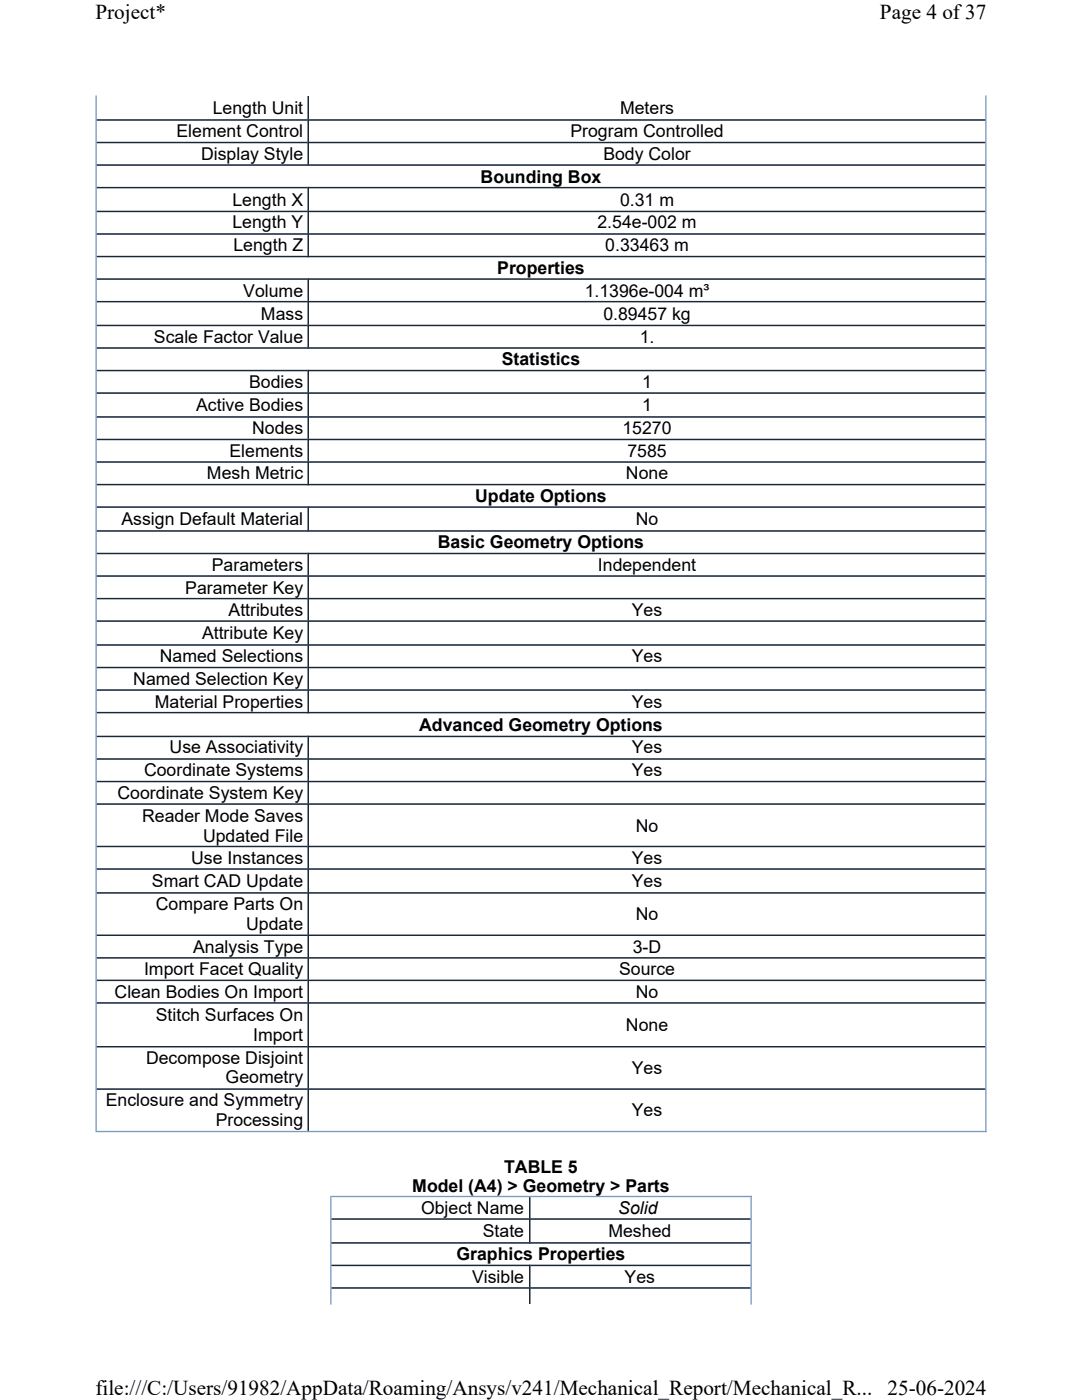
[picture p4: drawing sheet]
<svg xmlns="http://www.w3.org/2000/svg" width="216mm" height="279mm" viewBox="0 0 216 279" stroke-linecap="round" stroke-linejoin="round" font-family="sans-serif">
<defs><g id="words">
<g font-size="4.2">
<text x="19" y="3.8">Project*</text>
<text x="175.6" y="3.8">Page 4 of37</text>
<text x="19" y="278.5">file:///C:/Users/91982/AppData/Roaming/Ansys/v241/Mechanical_Report/Mechanical_R...</text>
<text x="177.1" y="278.5">25-06-2024</text>
</g>
<g font-size="3.5">
<text x="42.5" y="22.8">Length Unit</text>
<text x="123.7" y="22.8">Meters</text>
<text x="35.2" y="27.4">Element Control</text>
<text x="113.8" y="27.4">Program Controlled</text>
<text x="40.1" y="31.9">Display Style</text>
<text x="120.4" y="31.9">Body Color</text>
<text x="46.4" y="41">Length X</text>
<text x="95.9" y="36.5">Bounding Box</text>
<text x="123.7" y="41">0.31 m</text>
<text x="46.4" y="45.6">Length Y</text>
<text x="119.2" y="45.6">2.54e-002 m</text>
<text x="46.6" y="50.1">Length Z</text>
<text x="120.8" y="50.1">0.33463 m</text>
<text x="48.5" y="59.3">Volume</text>
<text x="99.2" y="54.7">Properties</text>
<text x="116.7" y="59.3">1.1396e-004 m³</text>
<text x="52.1" y="63.8">Mass</text>
<text x="120.4" y="63.8">0.89457 kg</text>
<text x="30.7" y="68.4">Scale Factor Value</text>
<text x="127.6" y="68.4">1.</text>
<text x="49.7" y="77.5">Bodies</text>
<text x="100.1" y="72.9">Statistics</text>
<text x="128.1" y="77.5">1</text>
<text x="39.1" y="82">Active Bodies</text>
<text x="128.1" y="82">1</text>
<text x="50.3" y="86.6">Nodes</text>
<text x="124.2" y="86.6">15270</text>
<text x="41.3" y="95.7">Mesh Metric</text>
<text x="45.8" y="91.1">Elements</text>
<text x="124.9" y="95.7">None</text>
<text x="125.2" y="91.1">7585</text>
<text x="94.8" y="100.2">Update Options</text>
<text x="24.2" y="104.8">Assign Default Material</text>
<text x="126.9" y="104.8">No</text>
<text x="42.3" y="113.9">Parameters</text>
<text x="87.4" y="109.4">Basic Geometry Options</text>
<text x="119.3" y="113.9">Independent</text>
<text x="37" y="118.5">Parameter Key</text>
<text x="45.6" y="123">Attributes</text>
<text x="126.1" y="123">Yes</text>
<text x="40.3" y="127.6">Attribute Key</text>
<text x="26.6" y="136.7">Named Selection Key</text>
<text x="31.9" y="132.1">Named Selections</text>
<text x="126.1" y="132.1">Yes</text>
<text x="30.9" y="141.2">Material Properties</text>
<text x="126.1" y="141.2">Yes</text>
<text x="83.6" y="145.8">Advanced Geometry Options</text>
<text x="28.7" y="154.9">Coordinate Systems</text>
<text x="33.8" y="150.3">Use Associativity</text>
<text x="126.1" y="150.3">Yes</text>
<text x="126.1" y="154.9">Yes</text>
<text x="23.5" y="159.5">Coordinate System Key</text>
<text x="28.4" y="164">Reader Mode Saves</text>
<text x="40.5" y="168">Updated File</text>
<text x="126.9" y="166">No</text>
<text x="38.2" y="172.5">Use Instances</text>
<text x="126.1" y="172.5">Yes</text>
<text x="30.3" y="177.1">Smart CAD Update</text>
<text x="126.1" y="177.1">Yes</text>
<text x="31.1" y="181.6">Compare Parts On</text>
<text x="49.1" y="185.6">Update</text>
<text x="126.9" y="183.6">No</text>
<text x="38.5" y="190.1">Analysis Type</text>
<text x="126.3" y="190.1">3-D</text>
<text x="28.8" y="194.7">Import Facet Quality</text>
<text x="123.5" y="194.7">Source</text>
<text x="22.9" y="199.2">Clean Bodies On Import</text>
<text x="31.1" y="203.8">Stitch Surfaces On</text>
<text x="126.9" y="199.2">No</text>
<text x="50.5" y="207.7">Import</text>
<text x="124.9" y="205.7">None</text>
<text x="29.1" y="212.3">Decompose Disjoint</text>
<text x="126.1" y="214.2">Yes</text>
<text x="21.1" y="220.8">Enclosure and Symmetry</text>
<text x="45" y="216.2">Geometry</text>
<text x="43.1" y="224.7">Processing</text>
<text x="126.1" y="222.7">Yes</text>
<text x="82.3" y="238">Model (A4) &gt; Geometry &gt; Parts</text>
<text x="100.6" y="234">TABLE 5</text>
<text x="84" y="242.3">Object Name</text>
<text x="123.4" y="242.3">Solid</text>
<text x="91.1" y="251.5">Graphics Properties</text>
<text x="96.4" y="246.9">State</text>
<text x="121.4" y="246.9">Meshed</text>
<text x="94.2" y="256">Visible</text>
<text x="124.6" y="256">Yes</text>
</g>
</g></defs>
<g fill="none" stroke="#7a99c0" stroke-width=".26">
<path d="M19.2 19v206.7M61.5 19.3v13.8M196.7 19v207M19.3 23.9h177.3M19.3 28.4h177.3M19.3 32.9h177.3M19.3 37.4h177.3M61.5 37.3v14M19.3 42.2h177.3M19.3 46.7h177.3M19.3 51.2h177.3M19.3 55.7h177.3"/>
<path d="M61.5 55.6v14M19.3 60.2h177.3M19.3 65h177.3M19.3 69.5h177.3M19.3 74h177.3M19.3 78.4h177.3M61.5 73.8v23M19.3 83.2h177.3M19.3 87.7h177.3M19.3 92.2h177.3M19.3 96.7h177.3M19.3 101.2h177.3"/>
<path d="M19.3 106h177.3M19.3 110.5h177.3M19.3 115h177.3M19.3 119.5h177.3M61.5 101.1v5M61.5 110.3v32M19.3 124h177.3M19.3 128.7h177.3M19.3 133.2h177.3M19.3 137.7h177.3M19.3 142.2h177.3M19.3 147h177.3"/>
<path d="M19.3 151.5h177.3M19.3 156h177.3M61.5 146.8v78.9M19.3 160.5h177.3M19.3 168.9h177.3M19.3 173.4h177.3M19.3 178.2h177.3M19.3 186.7h177.3M19.3 191.2h177.3M19.3 195.7h177.3M19.3 200.2h177.3M19.3 208.9h177.3"/>
<path d="M19.3 217.4h177.3M19 225.8h177.8M66 238.7v21.6M66.1 238.8h83.9M105.7 238.9v9.3M149.9 238.7v21.6M66.1 243.3h83.7M66.1 248h83.7M66.1 252.5h83.7M66.1 257h83.7M105.7 252.4v7.7"/>
</g>
<g fill="none" stroke="#1e2630" stroke-width=".26">
<path d="M61.5 19.3v13.8M19.3 23.9h177.3M19.3 28.4h177.3M19.3 32.9h177.3M19.3 37.4h177.3M61.5 37.3v14M19.3 42.2h177.3M19.3 46.7h177.3M19.3 51.2h177.3M19.3 55.7h177.3M61.5 55.6v14M19.3 60.2h177.3"/>
<path d="M19.3 65h177.3M19.3 69.5h177.3M19.3 74h177.3M19.3 78.4h177.3M61.5 73.8v23M19.3 83.2h177.3M19.3 87.7h177.3M19.3 92.2h177.3M19.3 96.7h177.3M19.3 101.2h177.3M19.3 106h177.3M19.3 110.5h177.3"/>
<path d="M19.3 115h177.3M19.3 119.5h177.3M61.5 101.1v5M61.5 110.3v32M19.3 124h177.3M19.3 128.7h177.3M19.3 133.2h177.3M19.3 137.7h177.3M19.3 142.2h177.3M19.3 147h177.3M19.3 151.5h177.3M19.3 156h177.3"/>
<path d="M61.5 146.8v78.9M19.3 160.5h177.3M19.3 168.9h177.3M19.3 173.4h177.3M19.3 178.2h177.3M19.3 186.7h177.3M19.3 191.2h177.3M19.3 195.7h177.3M19.3 200.2h177.3M19.3 208.9h177.3M19.3 217.4h177.3M105.7 238.9v9.3"/>
<path d="M66.1 243.3h83.7M66.1 248h83.7M66.1 252.5h83.7M66.1 257h83.7M105.7 252.4v7.7"/>
</g>
<g fill="#fff">
<path d="M19 0h177.8v4.7h-177.8z" fill-rule="evenodd"/>
<path d="M19 274.7h177.8v4.7h-177.8z" fill-rule="evenodd"/>
</g>
<use href="#words"/>
</svg>
